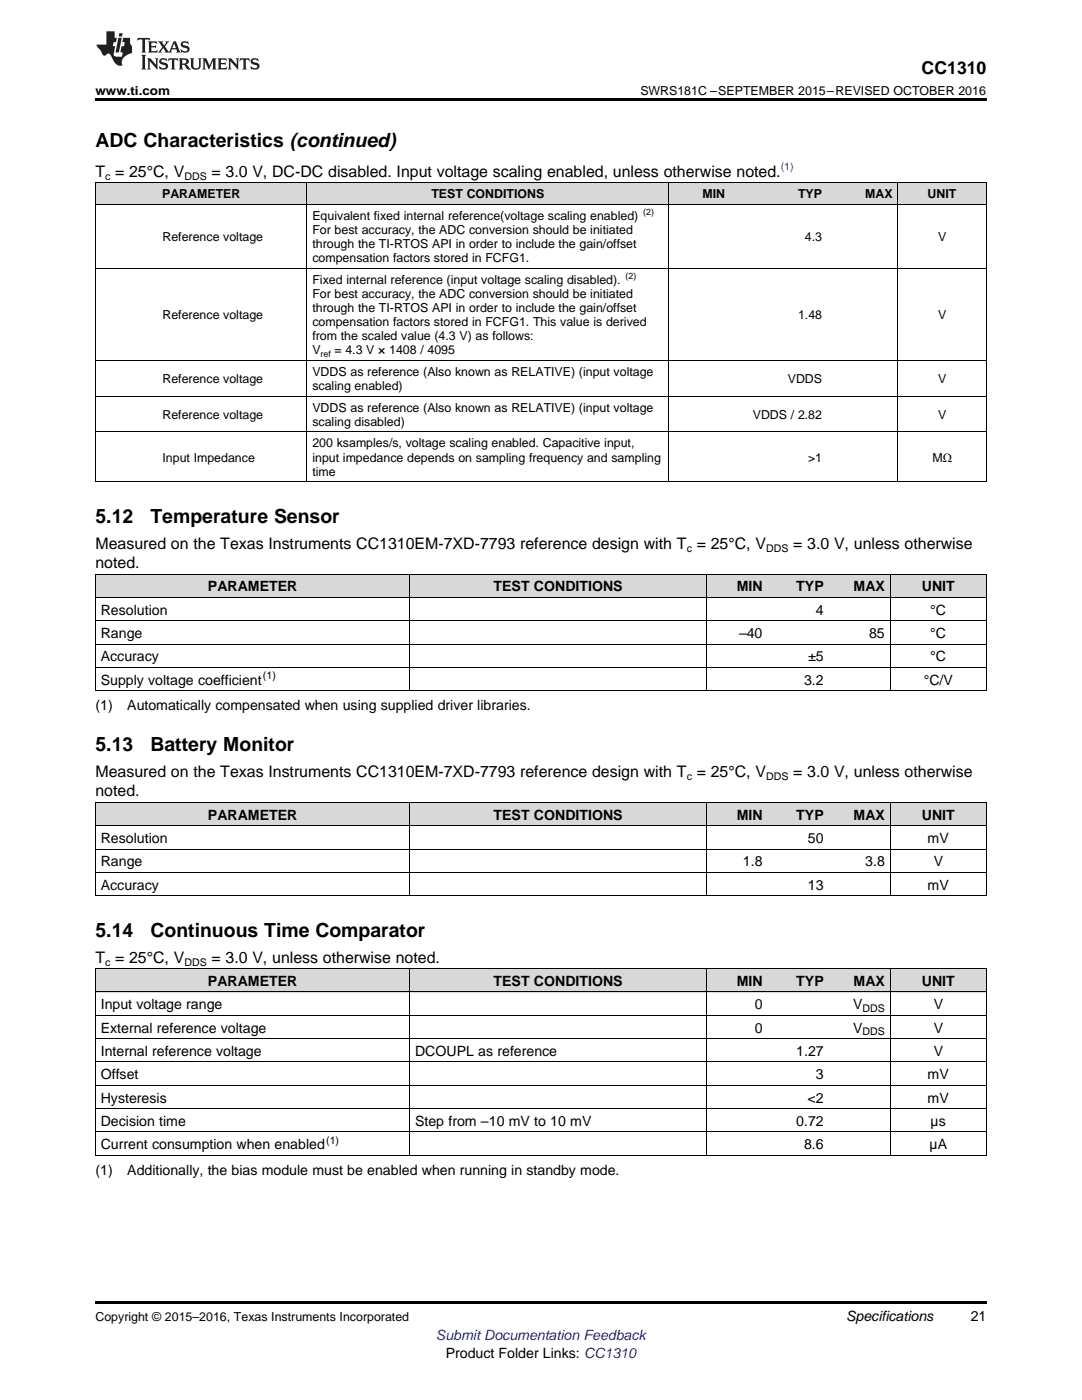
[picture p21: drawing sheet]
<svg xmlns="http://www.w3.org/2000/svg" width="216mm" height="279mm" viewBox="0 0 216 279" stroke-linecap="round" stroke-linejoin="round" font-family="sans-serif">
<defs><g id="words">
<g font-size="3.9">
<text x="19" y="29.3">ADC Characteristics (continued)</text>
<text x="19" y="104.3">5.12</text>
<text x="30" y="104.3">Temperature Sensor</text>
<text x="19" y="149.9">5.13</text>
<text x="30" y="149.9">Battery Monitor</text>
<text x="19" y="186.9">5.14</text>
<text x="30" y="186.9">Continuous Time Comparator</text>
</g>
<text font-size="3.5" x="183.9" y="14.8">CC1310</text>
<g font-size="3.2">
<text x="19" y="35.2">T = 25°C, V</text>
<text x="42.2" y="35.2">= 3.0 V, DC-DC disabled. Input voltage scaling enabled, unless otherwise noted.</text>
<text x="19" y="109.5">Measured on the Texas Instruments CC1310EM-7XD-7793 reference design with T = 25°C, V</text>
<text x="19" y="113.3">noted.</text>
<text x="158.3" y="109.5">= 3.0 V, unless otherwise</text>
<text x="19" y="155">Measured on the Texas Instruments CC1310EM-7XD-7793 reference design with T = 25°C, V</text>
<text x="158.3" y="155">= 3.0 V, unless otherwise</text>
<text x="19" y="158.9">noted.</text>
<text x="19" y="192.1">T = 25°C, V</text>
<text x="42.2" y="192.1">= 3.0 V, unless otherwise noted.</text>
</g>
<g font-size="2.8">
<text x="41.5" y="118">PARAMETER</text>
<text x="98.5" y="118">TEST CONDITIONS</text>
<text x="147" y="118">MIN</text>
<text x="158.9" y="118">TYP</text>
<text x="170.3" y="118">MAX</text>
<text x="183.9" y="118">UNIT</text>
<text x="20.1" y="122.7">Resolution</text>
<text x="162.8" y="122.7">4</text>
<text x="185.6" y="122.7">°C</text>
<text x="20.1" y="127.3">Range</text>
<text x="20.1" y="132">Accuracy</text>
<text x="147.5" y="127.3">–40</text>
<text x="161.3" y="132">±5</text>
<text x="173.4" y="127.3">85</text>
<text x="185.6" y="127.3">°C</text>
<text x="185.6" y="132">°C</text>
<text x="20.1" y="136.6">Supply voltage coefficient</text>
<text x="160.4" y="136.6">3.2</text>
<text x="184.3" y="136.6">°C/V</text>
<text x="19" y="141.8">(1)</text>
<text x="25.4" y="141.8">Automatically compensated when using supplied driver libraries.</text>
<text x="41.5" y="163.6">PARAMETER</text>
<text x="98.5" y="163.6">TEST CONDITIONS</text>
<text x="147" y="163.6">MIN</text>
<text x="158.9" y="163.6">TYP</text>
<text x="170.3" y="163.6">MAX</text>
<text x="183.9" y="163.6">UNIT</text>
<text x="20.1" y="168.2">Resolution</text>
<text x="20.1" y="172.9">Range</text>
<text x="148.2" y="172.9">1.8</text>
<text x="161.2" y="168.2">50</text>
<text x="172.6" y="172.9">3.8</text>
<text x="185.1" y="168.2">mV</text>
<text x="186.3" y="172.9">V</text>
<text x="20.1" y="177.6">Accuracy</text>
<text x="161.2" y="177.6">13</text>
<text x="185.1" y="177.6">mV</text>
<text x="41.5" y="196.7">PARAMETER</text>
<text x="98.5" y="196.7">TEST CONDITIONS</text>
<text x="147" y="196.7">MIN</text>
<text x="158.9" y="196.7">TYP</text>
<text x="170.3" y="196.7">MAX</text>
<text x="183.9" y="196.7">UNIT</text>
<text x="20.1" y="201.4">Input voltage range</text>
<text x="150.6" y="201.4">0</text>
<text x="170.2" y="201.4">V</text>
<text x="186.3" y="201.4">V</text>
<text x="20.1" y="206.1">External reference voltage</text>
<text x="150.6" y="206.1">0</text>
<text x="170.2" y="206.1">V</text>
<text x="186.3" y="206.1">V</text>
<text x="20.1" y="210.7">Internal reference voltage</text>
<text x="20.1" y="215.4">Offset</text>
<text x="82.8" y="210.7">DCOUPL as reference</text>
<text x="158.9" y="210.7">1.27</text>
<text x="162.8" y="215.4">3</text>
<text x="185.1" y="215.4">mV</text>
<text x="186.3" y="210.7">V</text>
<text x="20.1" y="220">Hysteresis</text>
<text x="161.1" y="220">&lt;2</text>
<text x="185.1" y="220">mV</text>
<text x="20.1" y="224.7">Decision time</text>
<text x="82.8" y="224.7">Step from –10 mV to 10 mV</text>
<text x="158.9" y="224.7">0.72</text>
<text x="185.7" y="224.7">µs</text>
<text x="20.1" y="229.3">Current consumption when enabled</text>
<text x="160.4" y="229.3">8.6</text>
<text x="185.5" y="229.3">µA</text>
<text x="19" y="234.5">(1)</text>
<text x="25.4" y="234.5">Additionally, the bias module must be enabled when running in standby mode.</text>
<text x="168.8" y="263.6">Specifications</text>
<text x="193.7" y="263.6">21</text>
<text x="88.9" y="270.9">Product Folder Links: CC1310</text>
</g>
<text font-size="2.8" fill="#00f" x="87" y="267.4">Submit Documentation Feedback</text>
<g font-size="2.5">
<text x="19" y="19">www.ti.com</text>
<text x="127.8" y="19">SWRS181C –SEPTEMBER 2015–REVISED OCTOBER 2016</text>
<text x="32.3" y="39.5">PARAMETER</text>
<text x="86.1" y="39.5">TEST CONDITIONS</text>
<text x="140.2" y="39.5">MIN</text>
<text x="159.2" y="39.5">TYP</text>
<text x="172.6" y="39.5">MAX</text>
<text x="185.1" y="39.5">UNIT</text>
<text x="62.3" y="43.9">Equivalent fixed internal reference(voltage scaling enabled)</text>
<text x="62.3" y="46.7">For best accuracy, the ADC conversion should be initiated</text>
<text x="32.4" y="48.1">Reference voltage</text>
<text x="62.3" y="49.5">through the TI-RTOS API in order to include the gain/offset</text>
<text x="62.3" y="52.3">compensation factors stored in FCFG1.</text>
<text x="160.6" y="48.1">4.3</text>
<text x="187.2" y="48.1">V</text>
<text x="62.3" y="56.6">Fixed internal reference (input voltage scaling disabled).</text>
<text x="62.3" y="59.4">For best accuracy, the ADC conversion should be initiated</text>
<text x="32.4" y="63.7">Reference voltage</text>
<text x="62.3" y="62.3">through the TI-RTOS API in order to include the gain/offset</text>
<text x="62.3" y="65.1">compensation factors stored in FCFG1. This value is derived</text>
<text x="159.2" y="63.7">1.48</text>
<text x="187.2" y="63.7">V</text>
<text x="62.3" y="67.9">from the scaled value (4.3 V) as follows:</text>
<text x="62.3" y="70.7">V</text>
<text x="66.7" y="70.7">= 4.3 V × 1408 / 4095</text>
<text x="32.4" y="76.4">Reference voltage</text>
<text x="62.3" y="75">VDDS as reference (Also known as RELATIVE) (input voltage</text>
<text x="62.3" y="77.9">scaling enabled)</text>
<text x="157.2" y="76.4">VDDS</text>
<text x="187.2" y="76.4">V</text>
<text x="32.4" y="83.6">Reference voltage</text>
<text x="62.3" y="82.2">VDDS as reference (Also known as RELATIVE) (input voltage</text>
<text x="150.2" y="83.6">VDDS / 2.82</text>
<text x="187.2" y="83.6">V</text>
<text x="62.3" y="85">scaling disabled)</text>
<text x="62.3" y="89.3">200 ksamples/s, voltage scaling enabled. Capacitive input,</text>
<text x="32.4" y="92.1">Input Impedance</text>
<text x="62.3" y="92.1">input impedance depends on sampling frequency and sampling</text>
<text x="62.3" y="94.9">time</text>
<text x="161.3" y="92.1">&gt;1</text>
<text x="186.1" y="92.1">MΩ</text>
<text x="19" y="263.6">Copyright © 2015–2016, Texas Instruments Incorporated</text>
</g>
<g font-size="2.1">
<text x="21" y="35.9">c</text>
<text x="36.8" y="35.9">DDS</text>
<text x="137" y="110.1">c</text>
<text x="152.9" y="110.1">DDS</text>
<text x="52.5" y="135.5">(1)</text>
<text x="137" y="155.7">c</text>
<text x="152.9" y="155.7">DDS</text>
<text x="21" y="192.7">c</text>
<text x="36.8" y="192.7">DDS</text>
<text x="172.1" y="202">DDS</text>
<text x="172.1" y="206.6">DDS</text>
<text x="65.1" y="228.2">(1)</text>
</g>
<text font-size="2.1" fill="#00f" x="155.8" y="34">(1)</text>
<g font-size="1.8">
<text x="128.3" y="42.9">(2)</text>
<text x="124.8" y="55.6">(2)</text>
<text x="64" y="71.2">ref</text>
</g>
</g></defs>
<g fill="#d8d8d8">
<path d="M19 193.4h62.8v4.6h-62.8z"/>
<path d="M81.8 193.4h59.2v4.6h-59.2z"/>
<path d="M141 193.4h12.2v4.6h-12.2z"/>
<path d="M153.2 193.4h12.3v4.6h-12.3z"/>
<path d="M165.5 193.4h12.2v4.6h-12.2z"/>
<path d="M177.7 193.4h19.1v4.6h-19.1z"/>
<path d="M19 160.2h62.8v4.7h-62.8z"/>
<path d="M81.8 160.2h59.2v4.7h-59.2z"/>
<path d="M141 160.2h12.2v4.7h-12.2z"/>
<path d="M153.2 160.2h12.3v4.7h-12.3z"/>
<path d="M165.5 160.2h12.2v4.7h-12.2z"/>
<path d="M177.7 160.2h19.1v4.7h-19.1z"/>
<path d="M19 114.6h62.8v4.7h-62.8z"/>
<path d="M81.8 114.6h59.2v4.7h-59.2z"/>
<path d="M141 114.6h12.2v4.7h-12.2z"/>
<path d="M153.2 114.6h12.3v4.7h-12.3z"/>
<path d="M165.5 114.6h12.2v4.7h-12.2z"/>
<path d="M177.7 114.6h19.1v4.7h-19.1z"/>
<path d="M19 36.5h12.4v4.3h-12.4z"/>
<path d="M31.4 36.5h29.9v4.3h-29.9z"/>
<path d="M61.3 36.5h72.2v4.3h-72.2z"/>
<path d="M133.5 36.5h12.3v4.3h-12.3z"/>
<path d="M145.8 36.5h19.3v4.3h-19.3z"/>
<path d="M165.1 36.5h14.1v4.3h-14.1z"/>
<path d="M179.2 36.5h17.6v4.3h-17.6z"/>
</g>
<path d="M19 19.5h177.8v.5h-177.8zM19 259.7h177.8v.5h-177.8z" fill="#000"/>
<g fill="none" stroke="#000" stroke-width=".2">
<path d="M19 36.5h177.8M19.1 36.5v59.7M61.2 36.5v59.7M133.4 36.5v59.7M179.2 36.5v59.7M196.8 36.5v59.7M19 53.5h177.8M19 40.8h177.8M19 79.1h177.8M19 71.9h177.8M19 96.1h177.8M19 86.2h177.8"/>
<path d="M19 119.2h177.8M19 114.6h177.8M19.1 114.6v23.3M81.7 114.6v23.3M141 114.6v23.3M177.6 114.6v23.3M196.8 114.6v23.3M19 137.8h177.8M19 133.2h177.8M19 128.5h177.8M19 123.9h177.8M19 178.8h177.8"/>
<path d="M19 174.1h177.8M19 169.5h177.8M19 164.8h177.8M19 160.1h177.8M19.1 160.2v18.6M81.7 160.2v18.6M141 160.2v18.6M177.6 160.2v18.6M196.8 160.2v18.6M19 198h177.8M19 193.3h177.8M19.1 193.4v37.2"/>
<path d="M81.7 193.4v37.2M141 193.4v37.2M177.6 193.4v37.2M196.8 193.4v37.2M19 216.6h177.8M19 211.9h177.8M19 207.3h177.8M19 202.6h177.8M19 230.6h177.8M19 225.9h177.8M19 221.2h177.8"/>
</g>
<g fill="#231f20">
<path d="M27.5 7.6l-.1 .5 .4-.2h.6v.1v2.1l-.2 .4h1l-.3-.4v-2.1l.1-.1h.5l.5 .2-.2-.5zM29.5 8.3l.2 .3v1.5l-.2 .4h1.8l.2-.6a1.04 1.04 0 0 1-1.3 .2v-.7h.6l.3 .2v-.6l-.3 .2h-.6v-.6l.8-.1 .4 .3-.2-.5zM31.5 8.3l.9 1.1-.9 1.1h.8l-.2-.2 .5-.7 .4 .7-.2 .2h1.5l-.1-.2 .1-.4h.9l.1 .4-.2 .2h1l-.3-.3-.7-1.9h-.5l-.9 2-.8-1 .9-1h-.8l.1 .3-.3 .5-.4-.6 .2-.2zM34.7 8.6l.4 1h-.7zM36.3 8.4a.63 .63 0 0 0-.2 .7 .63 .63 0 0 0 .6 .4l.6 .2 .1 .2a.75 .75 0 0 1-.7 .4 .75 .75 0 0 1-.6-.5l.1 .7 .1-.1a1.11 1.11 0 0 0 1.5-.6 1.13 1.13 0 0 0-1.2-.8l-.1-.4a1.04 1.04 0 0 1 1.2 .2l-.2-.5-.1 .1-.5-.2zM28.2 10.9l.2 .4v2.2l-.2 .4h1l-.3-.4v-2.2l.3-.4zM29.3 11.6l.3 .4v1.5l-.3 .4h.8l-.2-.4v-1.3l1.5 1.7v-1.9l.2-.4h-.7l.2 .4v.9l-1.1-1.3zM32 11.8a.62 .62 0 0 0-.2 .7 .62 .62 0 0 0 .6 .4l.6 .1 .1 .3a.76 .76 0 0 1-.7 .3 .76 .76 0 0 1-.6-.4l.1 .7 .1-.1a1.11 1.11 0 0 0 1.5-.6 1.13 1.13 0 0 0-1.2-.8l-.1-.4a1.04 1.04 0 0 1 1.2 .2l-.2-.6-.1 .1-.5-.1zM33.7 11.6l-.2 .6a.61 .61 0 0 1 .8-.3v1.6l-.2 .4h.9l-.2-.4v-1.6a.63 .63 0 0 1 .8 .3l-.2-.6zM35.6 11.6l.3 .4v1.5l-.3 .4h1l-.2-.2v-.8l.5 .2a.76 .76 0 0 0 1.2 .7l-1-1a.58 .58 0 0 0 .6-.5 .58 .58 0 0 0-.5-.6zM36.4 11.9h.1a.45 .45 0 0 1 .5 .1 .45 .45 0 0 1 .1 .5l-.7 .2zM37.9 11.6l.2 .2a2.17 2.17 0 0 0 .3 1.9 .99 .99 0 0 0 1.6-.6v-1.1l.2-.4h-.7l.2 .2a1.92 1.92 0 0 1-.2 1.8 .6 .6 0 0 1-.9-.5v-1.1l.2-.4zM40.4 11.6l.2 .4v1.5l-.2 .4h.7l-.2-.4v-1.4l.8 1.8 .8-1.8v1.4l-.2 .4h.9l-.2-.4v-1.5l.2-.4h-.8l-.6 1.5-.6-1.5zM43.4 11.6l.2 .4v1.5l-.2 .4h1.8l.2-.6a1.04 1.04 0 0 1-1.3 .1v-.6h.5l.4 .2v-.6l-.4 .2h-.5v-.7h.8l.3 .3-.1-.6zM45.5 11.6l.2 .4v1.5l-.2 .4h.7l-.2-.4v-1.3l1.5 1.7v-1.9l.2-.4h-.7l.2 .4v.9l-1.1-1.3zM47.9 11.6l-.1 .6a.61 .61 0 0 1 .8-.3v1.6l-.3 .4h1l-.3-.4 .1-1.6a.63 .63 0 0 1 .7 .3l-.1-.6zM50.2 11.8a.62 .62 0 0 0-.2 .7 .62 .62 0 0 0 .6 .4l.6 .1 .2 .3a.76 .76 0 0 1-.8 .3 .76 .76 0 0 1-.6-.4l.1 .7 .2-.1a1.11 1.11 0 0 0 1.5-.6 1.13 1.13 0 0 0-1.3-.8l-.1-.4a1.04 1.04 0 0 1 1.2 .2l-.1-.6-.2 .1-.5-.1z"/>
<path d="M21.2 6.3v2.6h-1.9l.1 .4 .7 .9a.91 .91 0 0 0 1 .8 .56 .56 0 0 1 .5-.3 .56 .56 0 0 1 .5 .3l.4 .8a1.53 1.53 0 0 0 1.9 1.2 1.54 1.54 0 0 1 1-2.1l.9-.3v-1.4a1.52 1.52 0 0 1-.3-1.6h-1.4l-.2 .8h.5l-.2 .8h-.4l-.2 1v.2l.4 .1-.2 .8a1.93 1.93 0 0 1-1.6-.3l.3-1.8h-.5l.2-.8h.4l.2-.8h-.4v-1.3zM23.6 7.6l-.6 2.9h.7l.6-2.9zM23.8 6.6l-.1 .7h.6l.2-.7z"/>
</g>
<use href="#words"/>
</svg>
